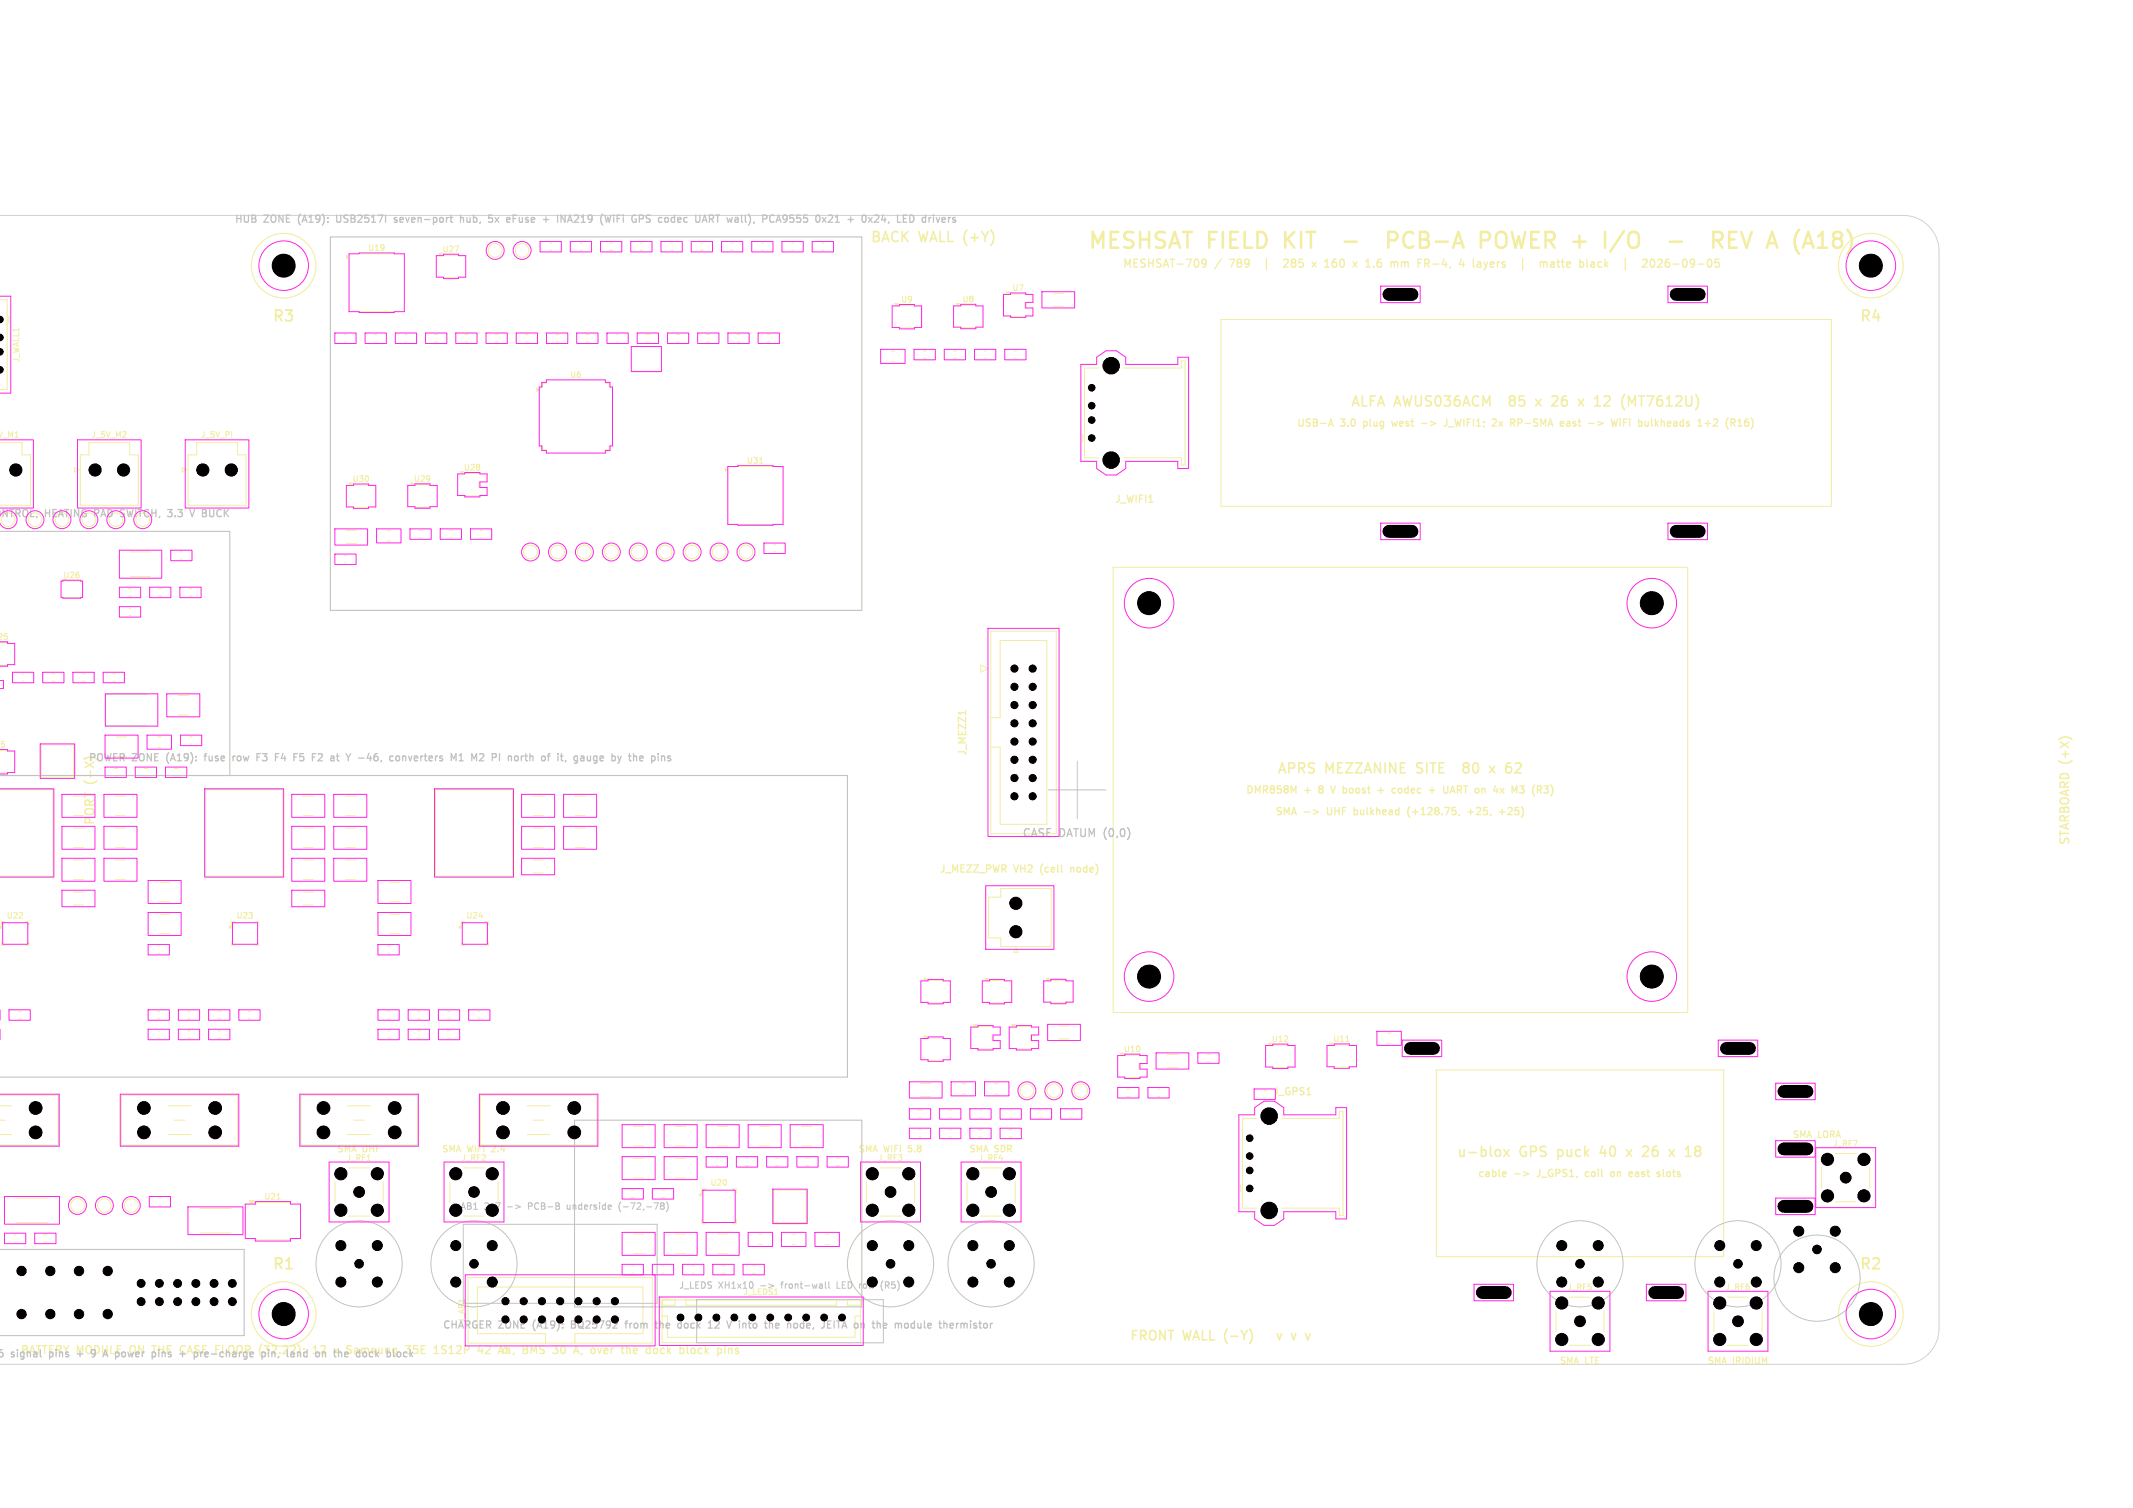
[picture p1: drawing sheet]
<svg xmlns="http://www.w3.org/2000/svg" width="297mm" height="210mm" viewBox="0 0 297 210" stroke-linecap="round" stroke-linejoin="round" font-family="sans-serif">
<defs><g id="words">
<g font-size="3.1" fill="#f2eda1">
<text x="151.3" y="35.1">MESHSAT FIELD</text>
<text x="179.4" y="35.1">KIT</text>
<text x="196.2" y="35.1">PCB-A</text>
<text x="209.7" y="35.1">POWER +</text>
<text x="228.2" y="35.1">I/O</text>
<text x="238.4" y="35.1">-</text>
<text x="245.8" y="35.1">REV A (A18)</text>
</g>
<g font-size="2.1" fill="#f2eda1">
<text x="37.8" y="45.1">R3</text>
<text x="258.8" y="45.1">R4</text>
<text x="37.8" y="177.1">R1</text>
<text x="258.8" y="177.1">R2</text>
</g>
<g font-size="1.9" fill="#f2eda1">
<text x="121.1" y="34">BACK</text>
<text x="128" y="34">WALL (+Y)</text>
<text x="188" y="56.9">ALFA AWUS036ACM</text>
<text x="210.9" y="56.9">85</text>
<text x="217.5" y="56.9">26</text>
<text x="221.7" y="56.9">x</text>
<text x="224.2" y="56.9">12</text>
<text x="228.4" y="56.9">(MT7612U)</text>
<text x="177.7" y="108">APRS</text>
<text x="184.5" y="108">MEZZANINE</text>
<text x="197.6" y="108">SITE</text>
<text x="204.8" y="108">80</text>
<text x="208.9" y="108">x</text>
<text x="211.5" y="108">62</text>
<text x="202.7" y="161.4">u-blox</text>
<text x="211.6" y="161.4">GPS</text>
<text x="217.2" y="161.4">puck</text>
<text x="223.5" y="161.4">40</text>
<text x="230.2" y="161.4">26</text>
<text x="234.3" y="161.4">x</text>
<text x="236.9" y="161.4">18</text>
</g>
<g font-size="1.8" fill="#f2eda1">
<text x="157.2" y="187">FRONT</text>
<text x="164.7" y="187">WALL (-Y)</text>
<text x="179.4" y="187">v</text>
<text x="181.8" y="187">v</text>
</g>
<text font-size="1.7" fill="#c2c2c2" x="13.4" y="109.2" transform="rotate(-90 13.4 109.2)">(-X)</text>
<g font-size="1.7" fill="#f2eda1">
<text x="13.4" y="115" transform="rotate(-90 13.4 115)">PORT</text>
<text x="288.4" y="117.8" transform="rotate(-90 288.4 117.8)">STARBOARD (+X)</text>
</g>
<g font-size="1.5" fill="#f2eda1">
<text x="156.2" y="37.5">MESHSAT-709</text>
<text x="169.2" y="37.5">/</text>
<text x="171.5" y="37.5">789</text>
<text x="180.3" y="37.5">285</text>
<text x="184.6" y="37.5">x</text>
<text x="186.6" y="37.5">160</text>
<text x="191" y="37.5">x</text>
<text x="193" y="37.5">1.6</text>
<text x="196.8" y="37.5">mm</text>
<text x="200.9" y="37.5">FR-4,</text>
<text x="207" y="37.5">4</text>
<text x="209.2" y="37.5">layers</text>
<text x="216.4" y="37.5">|</text>
<text x="219.8" y="37.5">matte</text>
<text x="225.6" y="37.5">black</text>
<text x="232.3" y="37.5">|</text>
<text x="235.7" y="37.5">2026-09-05</text>
<text x="59.3" y="188.8">35E</text>
<text x="63.6" y="188.8">1S12P</text>
<text x="70" y="188.8">42</text>
<text x="73.3" y="188.8">Ah,</text>
<text x="76.9" y="188.8">BMS</text>
<text x="81.5" y="188.8">30</text>
<text x="84.7" y="188.8">A,</text>
<text x="87.4" y="188.8">over</text>
<text x="92" y="188.8">the</text>
<text x="95.7" y="188.8">dock</text>
<text x="100.7" y="188.8">block</text>
</g>
<g font-size="1.5" fill="#c2c2c2">
<text x="142.3" y="116.8">CASE DATUM (0,0)</text>
<text x="2.8" y="188.8">BATTERY MODULE</text>
<text x="18.4" y="188.8">ON</text>
<text x="21.8" y="188.8">THE</text>
<text x="26" y="188.8">CASE FLOOR</text>
<text x="37.6" y="188.8">(32.22):</text>
<text x="45.5" y="188.8">12</text>
<text x="48.7" y="188.8">x</text>
<text x="50.8" y="188.8">Samsung</text>
</g>
<g font-size="1.4" fill="#c2c2c2">
<text x="32.6" y="31.3">HUB</text>
<text x="36.8" y="31.3">ZONE</text>
<text x="41.8" y="31.3">(A19):</text>
<text x="47.5" y="31.3">USB2517I</text>
<text x="55.9" y="31.3">seven-port</text>
<text x="65.4" y="31.3">hub,</text>
<text x="69.7" y="31.3">5x</text>
<text x="72.6" y="31.3">eFuse</text>
<text x="80.3" y="31.3">INA219</text>
<text x="86.6" y="31.3">(WiFi</text>
<text x="91.4" y="31.3">GPS</text>
<text x="95.4" y="31.3">codec</text>
<text x="100.9" y="31.3">UART</text>
<text x="105.7" y="31.3">wall),</text>
<text x="110.9" y="31.3">PCA9555</text>
<text x="118.7" y="31.3">0x21</text>
<text x="123.4" y="31.3">+</text>
<text x="125.8" y="31.3">0x24,</text>
<text x="131" y="31.3">LED</text>
<text x="-.3" y="72.3">ONTROL,</text>
<text x="6.9" y="72.3">HEATING</text>
<text x="14.1" y="72.3">PAD</text>
<text x="18.1" y="72.3">SWITCH,</text>
<text x="25.1" y="72.3">3.3</text>
<text x="28.5" y="72.3">V</text>
<text x="30.5" y="72.3">BUCK</text>
<text x="12.2" y="106.3">POWER ZONE</text>
<text x="23.5" y="106.3">(A19):</text>
<text x="29.2" y="106.3">fuse</text>
<text x="33.4" y="106.3">row</text>
<text x="37.1" y="106.3">F3</text>
<text x="40" y="106.3">F4</text>
<text x="42.9" y="106.3">F5</text>
<text x="45.8" y="106.3">F2</text>
<text x="48.7" y="106.3">at</text>
<text x="51.3" y="106.3">Y</text>
<text x="53.3" y="106.3">-46,</text>
<text x="58" y="106.3">converters</text>
<text x="66.8" y="106.3">M1</text>
<text x="70" y="106.3">M2</text>
<text x="73.2" y="106.3">PI</text>
<text x="75.8" y="106.3">north</text>
<text x="80.8" y="106.3">of</text>
<text x="83.4" y="106.3">it,</text>
<text x="86" y="106.3">gauge</text>
<text x="91.6" y="106.3">by</text>
<text x="61.5" y="185.3">CHARGER ZONE</text>
<text x="74.5" y="185.3">(A19):</text>
<text x="80.2" y="185.3">BQ25792</text>
<text x="88.1" y="185.3">from</text>
<text x="92.6" y="185.3">the</text>
<text x="96.1" y="185.3">dock</text>
<text x="100.6" y="185.3">12</text>
<text x="103.6" y="185.3">V</text>
<text x="105.6" y="185.3">into</text>
<text x="109.6" y="185.3">the</text>
<text x="113" y="185.3">node,</text>
<text x="118.1" y="185.3">JEITA</text>
<text x="123" y="185.3">on</text>
<text x="125.9" y="185.3">the</text>
<text x="129.4" y="185.3">module</text>
<text x="135.9" y="185.3">thermistor</text>
<text x="-.9" y="189.3">2x6</text>
<text x="2.9" y="189.3">signal</text>
<text x="8.5" y="189.3">pins</text>
<text x="12.7" y="189.3">+</text>
<text x="15.1" y="189.3">9</text>
<text x="17.1" y="189.3">A</text>
<text x="19.1" y="189.3">power</text>
<text x="24.5" y="189.3">pins</text>
<text x="28.7" y="189.3">+</text>
<text x="31.1" y="189.3">pre-charge</text>
<text x="40.8" y="189.3">pin,</text>
<text x="44.7" y="189.3">land</text>
<text x="49" y="189.3">on</text>
<text x="51.9" y="189.3">the</text>
<text x="55.4" y="189.3">dock</text>
</g>
<g font-size="1.4" fill="#f2eda1">
<text x="180.5" y="59.7">USB-A</text>
<text x="186.7" y="59.7">3.0</text>
<text x="190.2" y="59.7">plug</text>
<text x="194.5" y="59.7">west</text>
<text x="198.9" y="59.7">-&gt;</text>
<text x="202.5" y="59.7">J_WIFI1;</text>
<text x="209.5" y="59.7">2x</text>
<text x="212.3" y="59.7">RP-SMA</text>
<text x="219.6" y="59.7">east</text>
<text x="223.9" y="59.7">-&gt;</text>
<text x="227.4" y="59.7">WiFi</text>
<text x="231.5" y="59.7">bulkheads</text>
<text x="240.1" y="59.7">1+2</text>
<text x="155.1" y="70.3">J_WIFI1</text>
<text x="134.8" y="105.4" transform="rotate(-90 134.8 105.4)">J_MEZZ1</text>
<text x="173.4" y="110.8">DMR858M</text>
<text x="177.5" y="113.8">SMA</text>
<text x="181.6" y="110.8">+</text>
<text x="184" y="110.8">8</text>
<text x="185.1" y="113.8">UHF</text>
<text x="186" y="110.8">V</text>
<text x="188" y="110.8">boost</text>
<text x="189.2" y="113.8">bulkhead</text>
<text x="193.2" y="110.8">+</text>
<text x="195.5" y="110.8">codec</text>
<text x="197" y="113.8">(+128.75,</text>
<text x="201" y="110.8">+</text>
<text x="203.3" y="110.8">UART</text>
<text x="205.7" y="113.8">+25,</text>
<text x="208.1" y="110.8">on</text>
<text x="210.4" y="113.8">+25)</text>
<text x="211" y="110.8">4x</text>
<text x="213.9" y="110.8">M3</text>
<text x="130.7" y="121.8">J_MEZZ_PWR</text>
<text x="141.2" y="121.8">VH2</text>
<text x="145.2" y="121.8">(cell</text>
<text x="149.7" y="121.8">node)</text>
<text x="177.1" y="152.8">J_GPS1</text>
<text x="205.7" y="164.2">cable</text>
<text x="214.4" y="164.2">J_GPS1,</text>
<text x="221.4" y="164.2">coil</text>
<text x="225.3" y="164.2">on</text>
<text x="228.2" y="164.2">east</text>
<text x="232.4" y="164.2">slots</text>
</g>
<g font-size="1.3" fill="#f2eda1">
<text x="46.8" y="160.7">SMA</text>
<text x="50.5" y="160.7">UHF</text>
<text x="61.4" y="160.7">SMA</text>
<text x="65.1" y="160.7">WIFI</text>
<text x="68.7" y="160.7">2.4</text>
<text x="119.4" y="160.7">SMA</text>
<text x="123.1" y="160.7">WIFI</text>
<text x="126.7" y="160.7">5.8</text>
<text x="134.8" y="160.7">SMA</text>
<text x="138.5" y="160.7">SDR</text>
<text x="249.5" y="158.7">SMA</text>
<text x="253.1" y="158.7">LORA</text>
<text x="217.1" y="190.2">SMA</text>
<text x="220.7" y="190.2">LTE</text>
<text x="237.6" y="190.2">SMA</text>
<text x="241.3" y="190.2">IRIDIUM</text>
</g>
<g font-size="1.3" fill="#c2c2c2">
<text x="62.6" y="168.7">J_AB1</text>
<text x="67.5" y="168.7">2x7</text>
<text x="74" y="168.7">PCB-B</text>
<text x="79.7" y="168.7">underside</text>
<text x="87.2" y="168.7">(-72,-78)</text>
<text x="94.4" y="179.7">J_LEDS</text>
<text x="100.1" y="179.7">XH1x10</text>
<text x="106.1" y="179.7">-&gt;</text>
<text x="109.3" y="179.7">front-wall</text>
<text x="117.3" y="179.7">LED</text>
<text x="120.7" y="179.7">row</text>
<text x="124" y="179.7">(R5)</text>
</g>
<g font-size="1.1" fill="#f2eda1">
<text x="51.2" y="35.1">U19</text>
<text x="2.8" y="50.5" transform="rotate(-90 2.8 50.5)">J_WALL1</text>
<text x="79.3" y="52.8">U6</text>
<text x="-.6" y="61.1">V_M1</text>
<text x="12.6" y="61.1">J_5V_M2</text>
<text x="27.9" y="61.1">J_5V_PI</text>
<text x="103.9" y="64.7">U31</text>
<text x="-.9" y="104.3">U5</text>
<text x=".8" y="128.1">U22</text>
<text x="32.8" y="128.1">U23</text>
<text x="64.8" y="128.1">U24</text>
<text x="48.2" y="161.8">J_RF1</text>
<text x="64.2" y="161.8">J_RF2</text>
<text x="122.2" y="161.8">J_RF3</text>
<text x="136.2" y="161.8">J_RF4</text>
<text x="255.2" y="159.8">J_RF7</text>
<text x="36.7" y="167.2">U21</text>
<text x="98.8" y="165.3">U20</text>
<text x="218.2" y="179.8">J_RF5</text>
<text x="240.2" y="179.8">J_RF6</text>
<text x="103.4" y="180.5">J_LEDS1</text>
</g>
<g font-size="1.1" fill="#ff26e2">
<text x="61.5" y="35.3">U27</text>
<text x="140.9" y="40.7">U7</text>
<text x="125.4" y="42.3">U9</text>
<text x="133.9" y="42.3">U8</text>
<text x="64.5" y="65.7">U28</text>
<text x="49" y="67.3">U30</text>
<text x="57.5" y="67.3">U29</text>
<text x="8.7" y="80.7">U26</text>
<text x="-.5" y="89.3">25</text>
<text x="156.4" y="146.7">U10</text>
<text x="177" y="145.3">U12</text>
<text x="185.5" y="145.3">U11</text>
</g>
<text font-size="1.1" fill="#c2c2c2" x="64.9" y="184.3" transform="rotate(-90 64.9 184.3)">J_AB1</text>
</g></defs>
<path d="M-.1 30h265.1a5 5 0 0 1 5 5v150a5 5 0 0 1-5 5h-265.1" fill="none" stroke="#d0d2cd" stroke-width=".14"/>
<g fill="none" stroke="#f2eda1" stroke-width=".15">
<circle cx="39.5" cy="37" r="4.5"/>
<circle cx="260.5" cy="37" r="4.5"/>
<circle cx="39.5" cy="183" r="4.5"/>
<circle cx="260.5" cy="183" r="4.5"/>
</g>
<g fill="none" stroke="#f2eda1" stroke-width=".14">
<path d="M50.1 35.3h4.7M61.9 35.5h1.8M61.9 38.6h1.8M76.5 33.8h.3M76.5 34.9h.3M80.7 33.8h.3M80.7 34.9h.3M84.9 33.8h.4M84.9 34.9h.4M89.2 33.8h.3M89.2 34.9h.3M93.4 33.8h.3"/>
<path d="M93.4 34.9h.3M97.6 33.8h.3M97.6 34.9h.3M101.8 33.8h.3M101.8 34.9h.3M106 33.8h.3M106 34.9h.3M110.2 33.8h.3M110.2 34.9h.3M114.4 33.8h.3M114.4 34.9h.3M-.1 41.8h1.1v12.5h-1.1"/>
<path d="M1.2 44v1M48 47.6h.2M48 46.6h.2M50.1 43.4h4.7M52.2 47.6h.3M52.2 46.6h.3M56.4 47.6h.3M56.4 46.6h.3M60.5 46.6h.5M60.5 47.6h.5M64.7 46.6h.5M64.7 47.6h.5"/>
<path d="M68.9 46.6h.5M68.9 47.6h.5M73.1 46.6h.5M73.1 47.6h.5M76.1 53.4h-.5v.5M77.3 46.6h.5M77.3 47.6h.5M81.5 46.6h.5M81.5 47.6h.5M84.3 53.4h.5v.5M85.9 47.6h.2M85.9 46.6h.2"/>
<path d="M87.9 48.3v3.4h4.2M90 46.6h.4M90 47.6h.4M94.2 46.6h.5M94.2 47.6h.5M98.4 46.6h.5M98.4 47.6h.5M102.6 46.6h.5M102.6 47.6h.5M106.8 46.6h.5M106.8 47.6h.5M124.1 48.9h.5"/>
<path d="M124.1 50.4h.5M125.4 42.5l1.8 .1M125.4 45.6h1.8M128.5 48.9h.5M128.5 49.9h.5M132.7 48.9h.5M132.7 49.9h.5M133.9 42.5h1.8v.1M133.9 45.6h1.8M137 48.9h.3M137 49.9h.3M140.9 40.9l1.8 .1"/>
<path d="M140.9 44h1.8M141.2 48.9h.3M141.2 49.9h.3M142.7 42.1v.8M146.6 40.8h1.5M146.6 42.7h1.5M153 51.3h-2v12.5h2M156.5 51.3h8v-1h.5v14.5h-.5v-1h-8M170 44.5h85v26h-85zM0 61.6h3.1v1.7h1.2v7.1h-4.3M2.1 60.9h.4M10.4 65.2l.6 .3-.6 .3z"/>
<path d="M12.4 61.6h5.7v1.7h1.2v7.1h-8.1v-7.1h1.2zM18.2 76.9h2.8M25.1 76.8h.3M25.1 77.9h.3M25.4 65.2l.6 .3-.6 .3zM27.4 61.6h5.7v1.7h1.2v7.1h-8.1v-7.1h1.2zM48 77.4h.2M48 78.4h.2M48.2 73.9h1.4M48.2 75.7h1.4M49.4 67.5h1.8M49.4 70.6h1.8"/>
<path d="M53.9 73.9h.5M53.9 75.4h.5M57.9 67.5h1.8M57.9 70.6h1.8M58.3 73.9h.5M58.3 74.9h.5M62.5 73.9h.5M62.5 74.9h.5M64.9 65.9h1.8M64.9 69h1.8M66.7 67.1v.8M66.8 73.9h.3"/>
<path d="M66.8 74.9h.3M75.6 62.1v.5h.5M84.8 62.1v.5h-.5M102.9 65h4.6M102.9 73h4.6M105.8 64.5h.4M107.7 75.8h.3M107.7 76.9h.3M150.7 60.5v1M155 79h80v62h-80zM.9 92.6h-.9M3.1 93.8h.3"/>
<path d="M3.1 94.9h.3M7.2 93.8h.5M7.2 94.9h.5M8.9 83.2h2.2M9.3 80.9h1.8M11.4 93.8h.5M11.4 94.9h.5M15.6 93.8h.5M15.6 94.9h.5M17.9 82h.4M17.9 83h.4M18 84.7h.2"/>
<path d="M18 85.7h.2M18.2 80.3h2.8M20.5 96.7h-5.8v4.3h5.8M22.1 82h.5M22.1 83h.5M24.8 96.9h1.4M24.8 99.6h1.4M26.3 82h.5M26.3 83h.5M136.6 92.6l1 .5-1 .5zM138 87.9h9.1v28.2h-9.1zM138 100h1.3v-10.8h6.5v25.6h-6.5v-10.7h-1.3"/>
<path d="M-.1 104.5l1 .1M0 110h7.4v12h-7.4M.9 107.6h-.9M5.7 103.7h4.6v4.6h-4.6zM10.2 110.9h1.4M10.2 113.6h1.4M10.2 119.8h1.4M10.2 115.3h1.4M10.2 118h1.4M15.9 107h.4M15.9 108.1h.4M16.1 110.9h1.4"/>
<path d="M16.1 113.6h1.4M16.1 119.8h1.4M16.1 115.3h1.4M16.1 118h1.4M16.2 102.6h1.4M20.1 107h.5M20.1 108.1h.5M21.9 102.6h.5M21.9 104.1h.5M24.3 108.1h.5M26.5 102.6h.2M26.5 103.6h.2"/>
<path d="M28.6 110h10.8v12h-10.8zM42.2 110.9h1.4M42.2 113.6h1.4M42.2 119.8h1.4M42.2 115.3h1.4M42.2 118h1.4M48.1 110.9h1.4M48.1 113.6h1.4M48.1 119.8h1.4M48.1 115.3h1.4M48.1 118h1.4M60.6 110h10.8v12h-10.8z"/>
<path d="M74.2 110.9h1.4M74.2 113.6h1.4M74.2 119.8h1.4M74.2 115.3h1.4M74.2 118h1.4M80.1 110.9h1.4M80.1 113.6h1.4M80.1 115.3h1.4M80.1 118h1.4M.2 131.2v.5h.5M.7 128.3h-.5v.5M3.5 128.3h.5v.5"/>
<path d="M4 131.2v.5h-.5M10.2 124.2h1.4M10.2 126h1.4M10.2 122.5h1.4M16.1 122.5h1.4M22 131.7h.2M22 132.8h.2M22.2 127.3h1.4M22.2 130h1.4M22.2 122.9h1.4M22.2 125.6h1.4M32.2 131.2v.5h.5"/>
<path d="M32.7 128.3h-.5v.5M35.5 128.3h.5v.5M36 131.2v.5h-.5M42.2 124.2h1.4M42.2 126h1.4M42.2 122.5h1.4M48.1 122.5h1.4M54 131.7h.2M54 132.8h.2M54.2 127.3h1.4M54.2 130h1.4M54.2 122.9h1.4"/>
<path d="M54.2 125.6h1.4M64.2 131.2v.5h.5M64.7 128.3h-.5v.5M67.5 128.3h.5v.5M68 131.2v.5h-.5M74.2 121.6h1.4M129.4 136.6h1.8M129.4 139.6h1.8M137.6 124.9h1.7v-1.2h7.1v8.1h-7.1v-1.2h-1.7zM137.9 136.6h1.8M137.9 139.6h1.8M141.4 132l.3 .6h-.5z"/>
<path d="M146.5 136.6v-.1h1.8v.1M146.5 139.6h1.8M-.1 152.5h8.2v7h-8.2M-.1 158h1.7M-.1 154h1.7M-.1 156h.9M2.6 140.8h.3M2.6 141.9h.3M16.9 152.5h16.2v7h-16.2zM22 140.8h.2M22 141.9h.2M22 143.6h.2"/>
<path d="M22 144.6h.2M23.4 154h3.2M23.4 158h3.2M24.2 156h1.5M26.1 143.5h.5M26.1 144.6h.5M26.2 140.8h.3M26.2 141.9h.3M30.3 140.8h.5M30.3 143.5h.5M30.3 141.9h.5M30.3 144.6h.5"/>
<path d="M34.6 140.8h.3M34.6 141.9h.3M41.9 152.5h16.2v7h-16.2zM48.4 154h3.2M48.4 158h3.2M49.2 156h1.5M54 140.8h.2M54 141.9h.2M54 143.6h.2M54 144.6h.2M58.1 143.5h.5M58.1 144.6h.5"/>
<path d="M58.2 140.8h.3M58.2 141.9h.3M62.3 140.8h.5M62.3 143.5h.5M62.3 141.9h.5M62.3 144.6h.5M66.6 140.8h.3M66.6 141.9h.3M66.9 152.5h16.2v7h-16.2zM73.4 154h3.2M73.4 158h3.2M74.2 156h1.5"/>
<path d="M88.2 156.9h1.4M88.2 159.6h1.4M94.1 156.9h1.4M94.1 159.6h1.4M99.9 156.9h1.4M99.9 159.6h1.4M105.8 156.9h1.4M105.8 159.6h1.4M111.6 156.9h1.4M111.6 159.6h1.4M127.9 154.6h.4M127.9 155.7h.4"/>
<path d="M128 157.3h.2M128 158.4h.2M128.2 150.9h1.4M128.2 152.7h1.4M129.4 144.6v-.1h1.8v.1M129.4 147.6v.1h1.8v-.1M132.1 154.6h.5M132.1 155.7h.5M132.2 157.3h.3M132.2 158.4h.3M133.9 150.9h.5M133.9 152.4h.5"/>
<path d="M136.3 158.4h.5M136.3 157.3h.5M136.3 143h1.8M136.3 146h1.8M136.4 154.6h.3M136.4 155.6h.3M138.1 144.1v.8M138.5 150.9h.5M138.5 152.4h.5M140.5 158.4h.5M140.5 157.3h.5M140.6 154.6h.3"/>
<path d="M140.6 155.6h.3M141.7 143h1.8M141.7 146h1.8M143.5 144.1v.8M144.7 154.6h.5M144.7 155.7h.5M147.4 142.9h1.5M147.4 144.7h1.5M148.9 154.6h.5M148.9 155.7h.5M156.8 146.9h1.8M156.8 150h1.8"/>
<path d="M156.9 151.7h.4M156.9 152.7h.4M158.6 148.1v.8M161.2 152.7h.3M161.2 151.7h.3M162.5 148.7h1.5M162.5 146.8h1.5M168 146.8h.5M168 147.9h.5M175 155.8h-2v12.5h2M176 151.9h.2M176 152.9h.2"/>
<path d="M177.4 145.5h1.8M177.4 148.6h1.8M178.5 155.8h8v-1h.5v14.5h-.5v-1h-8M185.9 145.5h1.8M185.9 148.6h1.8M187.4 145h.5M193.2 143.9h.5M193.2 145.3h.5M200 149h40v26h-40zM2 172h.2M2 173h.2M2.3 170.3h4.3"/>
<path d="M2.3 166.8h4.3M6.1 173h.5M6.1 171.9h.5M22.1 166.8h.3M22.1 167.9h.3M27.8 168.3h4.4M27.8 171.7h4.4M35.7 167.7v-.2h4.6v.2M35.7 172.5v.2h4.6v-.2M38.6 167h.4M46.6 164.6v2.9M48.6 162.6h2.9"/>
<path d="M48.6 169.4h2.9M53.4 164.6v2.9M62.6 164.6v2.9M64.6 162.6h2.8M64.6 169.4h2.8M65.2 177.9h25.6v9.1h-25.6zM69.4 164.6v2.9M87.9 165.7h.4M87.9 166.8h.4M88 176.3h.2M88 177.3h.2M88.2 171.9h1.4"/>
<path d="M88.2 161.3h1.4M88.2 174.6h1.4M88.2 164h1.4M92.1 165.7h.5M92.1 166.8h.5M92.2 176.3h.3M92.2 177.3h.3M94.1 171.9h1.4M94.1 161.3h1.4M94.1 174.6h1.4M94.1 164h1.4M96.4 176.3h.3"/>
<path d="M96.4 177.3h.3M97.7 169.8v.6h.6M98.3 165.6h-.6v.6M99.7 161.3h.2M99.7 162.3h.2M99.9 171.9h1.4M99.9 174.6h1.4M100.5 176.3h.5M100.5 177.3h.5M101.9 165.6h.6v.6M102.5 169.8v.6h-.6M103.8 162.3h.5"/>
<path d="M103.8 161.3h.5M104.7 176.3h.5M104.7 177.3h.5M105.6 171.9h.5M105.6 173.3h.5M107.7 165.7h4.6v4.6h-4.6zM108 162.3h.5M108 161.3h.5M110.3 171.9h.5M110.3 173.3h.5M112.2 162.3h.5M112.2 161.3h.5"/>
<path d="M114.9 171.9h.5M114.9 173.3h.5M116.4 162.3h.5M116.4 161.3h.5M120.6 164.6v2.9M122.5 162.6h3M122.5 169.4h3M127.4 164.6v2.9M134.6 164.6v2.9M136.6 162.6h2.8M136.6 169.4h2.8M141.4 164.6v2.9"/>
<path d="M172.8 165v1M253.6 162.6v2.9M255.5 160.6h2.9M255.5 167.4h2.9M260.4 162.6v2.9M75.9 187v-1.3h-9.4v-6.5h23v6.5h-9.5v1.3M92.2 181h27.6v6h-27.6zM92.2 181h1.8v.8h-1.8zM92.2 183.3h.7v2.9h26.1v-2.9h.8M93.1 180.7h-1.2v1.3M95.5 181h21v.8h-21zM118 181h1.8v.8h-1.8z"/>
<path d="M216.6 182.6v2.9M218.5 180.6h2.9M218.5 187.4h2.9M223.4 182.6v2.9M238.6 182.6v2.9M240.6 180.6h2.8M240.6 187.4h2.8M245.4 182.6v2.9"/>
<circle cx="69" cy="34.9" r=".95"/>
<circle cx="72.7" cy="34.9" r=".95"/>
<circle cx="1.1" cy="72.4" r=".95"/>
<circle cx="4.9" cy="72.4" r=".95"/>
<circle cx="8.6" cy="72.4" r=".95"/>
<circle cx="12.4" cy="72.4" r=".95"/>
<circle cx="16.1" cy="72.4" r=".95"/>
<circle cx="19.9" cy="72.4" r=".95"/>
<circle cx="73.9" cy="76.9" r=".95"/>
<circle cx="77.6" cy="76.9" r=".95"/>
<circle cx="81.4" cy="76.9" r=".95"/>
<circle cx="85.1" cy="76.9" r=".95"/>
<circle cx="88.9" cy="76.9" r=".95"/>
<circle cx="92.6" cy="76.9" r=".95"/>
<circle cx="96.4" cy="76.9" r=".95"/>
<circle cx="100.1" cy="76.9" r=".95"/>
<circle cx="103.9" cy="76.9" r=".95"/>
<circle cx="143" cy="151.9" r=".95"/>
<circle cx="146.7" cy="151.9" r=".95"/>
<circle cx="150.5" cy="151.9" r=".95"/>
<circle cx="10.8" cy="167.9" r=".95"/>
<circle cx="14.5" cy="167.9" r=".95"/>
<circle cx="18.3" cy="167.9" r=".95"/>
</g>
<g fill="none" stroke="#f2eda1" stroke-width=".18">
<path d="M167.4 36.2l-.1 .4 .1 .1 .4 .1 .2-.2M167.9 36.2a.73 .73 0 0 1-.3 1h-.2M176.3 36v1.6M178.8 36.2h-.1M179.3 36.2l.1 .1-.1 .3-.6 .6h.7M179.8 36.2v.3M179.8 36.7v.4M184.7 36.3l.1-.2v1.1M185.7 36.5l.3 .1 .1 .1v.4l-.4 .1M186 36.1l-.3 .1M190.2 37.2h.6M190.2 36.4l.3-.3v1.1"/>
<path d="M192.2 36.5l.2 .2v.3l-.2 .2M192.3 36.1l-.4 .1M195.6 36.5v.1M195.6 36.6v.6M195.6 36.6l.2-.1h.2l.1 .7M197.4 36.1v1.1M198.4 36.1v1.1M199.5 36.8h.8M205.2 36.1v.9l.1 .2M205.7 36.5h.4l.1 .7M206.2 36.7l-.4 .1a.22 .22 0 0 0-.1 .2 .22 .22 0 0 0 .1 .2l.4-.1M208.5 36.5v.7"/>
<path d="M208.8 36.5h-.2l-.1 .2M214.5 36.6l.3-.1 .1 .1M214.5 36.5v.7M214.9 36.6l.2-.1h.3v.7M214.9 36.6v.6M216.3 36.5h-.4M216.3 36.8h-.3a.22 .22 0 0 0-.1 .2 .22 .22 0 0 0 .1 .2h.3M217.4 36.5h.4M217.6 36.1v.9l.2 .2M218.1 36.8l.6-.1-.1-.2h-.3l-.2 .1 .1 .5h.4M229.9 36.2a.59 .59 0 0 0 .2 1l.2-.1 .1-.3-.1-.6M231.4 36.2v.4l-.6 .6h.6"/>
<path d="M232 36.6l-.1 .1M232 36.2a.86 .86 0 0 0 0 .9M233 36.8h.8M234.4 36.2l.1-.1a.59 .59 0 0 1 .4 .5 .59 .59 0 0 1-.4 .6 .73 .73 0 0 1-.1-1zM185 59.4l.3-1 .3 1M185.1 59.1h.4M193.8 58.7l.2 .7 .2-.5M197.9 59h.8M201.5 58.4v.7a.32 .32 0 0 1-.4 .3M201.7 59.4h.8M208.7 58.7l.5 .7M209.2 58.7l-.5 .7"/>
<path d="M211.4 58.4h.3l.2 .1-.1 .3-.4 .1M218.2 59.3h.4M218.2 58.7h.3l.1 .7M218.6 58.9l-.4 .1M219 59.3l.3 .1M219.3 58.7l-.3 .1 .1 .2h.2M222.5 58.7l.7 .3-.7 .3M224.4 58.4l.2 1M225.2 58.4l-.2 1M225.6 58.4h.1M225.6 58.7v.7M226.1 58.8h.3"/>
<path d="M226.5 58.4h-.4v1M226.9 58.4h.1M226.9 58.7v.7M230.6 59l.3 .4M230.9 58.7l-.4 .4M238.6 58.4h.4l.2 .2-.7 .8h.7M243.4 58.4h-.3a.67 .67 0 0 0 0 1l.4-.1v-.4l-.2-.2-.3 .1-.1 .1M243.8 58.2a1.15 1.15 0 0 1 0 1.5M160 70h.5M134.5 99v.5M180.1 110.2l.4-.7v1M181.6 113.1h.8"/>
<path d="M182.8 112.8l.8 .3-.8 .3M185.3 109.5l.3 1M187.4 109.8l.1 .2-.1 .4M188.5 112.5v1M188.5 113.4l.3 .1M188.8 112.8h-.3M191.9 110.1h.7M192.3 109.7v.8M195.1 109.8h-.2l-.2 .2v.4l.2 .1 .2-.1M196.3 112.3a1.15 1.15 0 0 0 0 1.5M199 110.1h.8M201 109.5v.8"/>
<path d="M201.6 109.5v.8M201.9 110.5l.4-1 .3 1M202 110.2h.5M202.9 110h.4M203.3 109.5h-.4v1M204.4 113.1h.8M204.8 112.7v.8M208.2 109.4l-.2 .7M208.8 113.1h.7M209.2 112.7v.8M210 112.5h.1M210.5 112.9l-.6 .6h.6"/>
<path d="M210.9 110.2l-.4-.7v1M213.5 109.6l-.1 .4 .1 .5M149.1 120.8v.7M149.4 120.8l-.3 .1M182 152.5h.5M209.4 163.2h.2l.1 .2-.5 .1M209.6 163.8l-.2 .1M210.9 163.5h.7M212.1 163.2l.8 .3-.8 .3M221.1 163.2h-.2l-.2 .2 .1 .4 .3 .1M224.3 163.3l.2-.1 .2 .1 .1 .4-.1 .1-.2 .1-.2-.1zM227.2 163.2l.1 .2-.5 .1"/>
<path d="M227.3 163.8l-.1 .1M227.8 163.2h-.1M227.8 163.5l-.1 .1 .1 .3M231.6 162.9v.8l.1 .2M21.2 187.4h.6M25.6 187.4l-.3 .1M36.8 187.4h.6l-.3 .4M43.6 188.5h.7M43.6 187.7l.3-.3v1.1M45.2 187.5l-.4-.1-.1 .1M48.9 187.5l-.4-.1-.2 .1M57.6 187.4h.5"/>
<path d="M58.7 187.9h.3M59.2 187.4h-.5v1.1h.5M62.5 188.5h.7M62.5 187.7l.3-.3v1.1M69.5 188.2h.5M69.8 187.4l-.4 1.1M81 188.5l-.1 .2M83.7 187.8l-.2 .7M84.3 187.8l-.2 .1v.4l.2 .2M84.6 188l-.5 .1M86.5 187.8h.4M86.6 187.4v.9l.3 .2"/>
<path d="M87.3 187.4v1.1M90.5 187.4v1.1M91.5 187.9l-.3-.1-.2 .2 .1 .4 .2 .1 .2-.1M94.7 187.8h.3l.2 .2M94.7 187.4v1.1M95.2 188.3l-.2 .2-.3-.1M99.9 188.4l.3 .1M99.9 187.8v1.1M100.2 187.8h-.3"/>
</g>
<path d="M11.9 105.6l-.2 .2M287 102.7l.5-.1 .7 .1" fill="none" stroke="#f2eda1" stroke-width=".2"/>
<g fill="none" stroke="#f2eda1" stroke-width=".22">
<path d="M210.3 55.2l-.1 .2 .1 .3M210.3 55.8l-.1 .2v.3l.1 .2M213.8 55.6l.8 .9M214.6 55.6l-.8 .9M216.1 55.3l.2-.2 .5 .1a.38 .38 0 0 1 0 .5l-.8 .8h.9M219.8 55.6l.7 .9M220.5 55.6l-.7 .9M222.3 55.3l.1-.2v1.4M223.9 55.1h-.3l-.2 .2M224.1 55.7l-.8 .8h.9M226.8 55.1l.4 1 .5-1v1.4M204 106.8l-.2 .2-.1 .4 .3 .2h.3"/>
<path d="M204 106.8h.3M204.3 106.2l-.4 .1-.2 .2 .1 .2 .2 .1M207.4 106.7l.7 .9M208.1 106.7l-.7 .9M210.3 106.2h-.2l-.2 .2M223.1 159.6l-.3 1h.9M228.7 159.8l.2-.2 .5 .1a.38 .38 0 0 1 .1 .5l-.8 .8h.8M234.9 159.8l.2-.2v1.4M236.5 159.6h-.2l-.3 .3 .1 .2 .2 .1M208.7 160.1l.2 .3v.4l-.2 .2M209.4 160.1l.7 .9M210.1 160.1l-.7 .9"/>
<path d="M226.5 160.1l.7 .9M227.2 160.1l-.7 .9M232.4 160.1l.7 .9M233.1 160.1l-.7 .9M236.3 160.2l-.3 .3v.3l.3 .2h.2M236.3 160.2h.2M174.3 185.7v.8M177.8 185.7l.3 .9 .3-.9"/>
</g>
<path d="M187.2 33.7h1.7M193.3 33.5h.9a.6 .6 0 0 0 .4-.6 .6 .6 0 0 0-.4-.6h-.9v2.2M206.2 32.3h.8a.6 .6 0 0 1 .5 .6 .6 .6 0 0 1-.5 .6h-.8M209.2 32.3a.74 .74 0 0 0-.9 .7v.8a.74 .74 0 0 0 .9 .7M226.1 32.2l-1.9 2.8M227.7 32.3a.74 .74 0 0 0-1 .7v.8a.74 .74 0 0 0 1 .7M232.5 33.7h1.7M239.7 33.2a.6 .6 0 0 0-.3-.9h-.8v2.2M240.8 33.3h.7M241.8 32.3h-1v2.2h1M242.5 32.3l.7 2.2 .7-2.2" fill="none" stroke="#f2eda1" stroke-width=".35"/>
<g fill="#f2eda1" stroke="#f2eda1" stroke-width=".14">
<path d="M74.7 54l.4 .3-.4 .2z"/>
<path d="M128.6 136.3h.5l-.3 .3z"/>
<path d="M124.6 42.3h.5l-.3 .3z"/>
<path d="M61.1 35.3h.5l-.3 .3z"/>
<path d="M176.6 145.3h.5l-.3 .3z"/>
<path d="M145.7 136.3h.5l-.3 .3z"/>
<path d="M140.9 142.7h.5l-.3 .3z"/>
<path d="M48.3 35.6l.3 .2-.3 .2z"/>
<path d="M57.1 67.3h.5l-.2 .3z"/>
<path d="M48.6 67.3h.5l-.3 .3z"/>
<path d="M101 65.2l.3 .2-.3 .3z"/>
<path d="M64.1 65.7h.5l-.3 .3z"/>
<path d="M34.7 167.2h.7l-.3 .5z"/>
<path d="M156 146.7h.5l-.3 .3z"/>
<path d="M133.1 42.3h.5l-.2 .3z"/>
<path d="M185.1 145.3h.5l-.2 .3z"/>
<path d="M140.1 40.7h.5l-.3 .3z"/>
<path d="M137.1 136.3h.5l-.2 .3z"/>
<path d="M128.6 144.3h.5l-.3 .3z"/>
<path d="M0 129h.2v.2h-.2z"/>
<path d="M135.5 142.7h.5l-.2 .3z"/>
<circle cx="32.1" cy="129.1" r=".16"/>
<circle cx="97.6" cy="166.4" r=".16"/>
<circle cx="64.1" cy="129.1" r=".16"/>
</g>
<g fill="none" stroke="#c2c2c2" stroke-width=".15">
<path d="M46 33h74v52h-74zM0 74h32v34M-.1 108h118.1v42h-118.1M80 156h40v26h-40zM0 174h34v12h-34M70.7 168.1h.7M71.8 167.8l.7 .3-.7 .2M73.6 168h.3M73.9 167.5h-.3v.9M79 167.8v.6l.4-.1M86.4 167.4a1.03 1.03 0 0 0 0 1.4M86.8 168.1h.7"/>
<path d="M92.3 167.5l.2 .2-.2 .2 .2 .2v.1l-.2 .2M92.8 167.4a1.03 1.03 0 0 1 0 1.4M107 178.8l.7 .3-.7 .2M108.7 178.8h.4M108.9 178.6l-.1 .8M114.9 178.5v.8l.2 .1M115.4 178.5v.8l.1 .1M116.6 178.5v.9h.4M120.4 178.8l-.2 .2v.2l.2 .2M122.9 178.4l-.1 .2M123.3 179h.3M123.5 179l.3 .4"/>
<path d="M123.6 178.5h-.3v.9"/>
</g>
<g fill="none" stroke="#c2c2c2" stroke-width=".14">
<path d="M146 110h8M150 106v8M64.5 170.5h27v11h-27zM97 181h26v6h-26z"/>
<circle cx="50" cy="176" r="6"/>
<circle cx="66" cy="176" r="6"/>
<circle cx="124" cy="176" r="6"/>
<circle cx="138" cy="176" r="6"/>
<circle cx="220" cy="176" r="6"/>
<circle cx="242" cy="176" r="6"/>
<circle cx="253" cy="178" r="6"/>
</g>
<g fill="none" stroke="#c2c2c2" stroke-width=".18">
<path d="M46.9 30v.8l.1 .1 .3 .1M55.3 30.3h-.3l-.1 .1v.2l.4 .1v.2h-.4M62.6 30.3h.4M62.8 30.9l.2 .1M64.1 30.4l.2-.1h.2v.7M64.1 30v1M68.1 30h.4M68.4 30.3l.2 .2v.3l-.2 .2M68.9 30.3l.6 .7M69.5 30.3l-.6 .7M71.5 30h.4M71.5 30.4h.3"/>
<path d="M77.6 30v1M78.7 30v1l-.6-1v1M79 31l.4-1 .3 1M79.1 30.7h.5M80.5 30.4l-.6 .6h.6M85.5 30h.1M85.5 30.3v.7M85.9 30.4h.4M86.4 30h-.5v1M90.2 30.4l.3 .1v.3l-.1 .2h-.3M90.2 30h.3M94.7 30.3l.1 .2-.4 .1"/>
<path d="M94.8 30.9l-.1 .1M99.6 30h.6M99.9 30v1M109.2 30h.3a.66 .66 0 0 1-.2 1h-.2M109.6 30.4l-.2 .2h-.2M110.5 30h-.5v.4l.4-.1 .1 .2M110.5 30.8l-.1 .2-.4-.1M118.1 30.6h.7M121.8 30h.4l.2 .2-.7 .8h.7M123 29.9l-.3 .7h.7M125 30v1h.5M129.5 30.3h.1"/>
<path d="M130 30h.1M130 30.3v.7M130.4 30.3l.2 .7 .2-.7M6.3 71v1M6.3 71.4h.6M13.2 71h.4l.2 .1-.1 .3-.5 .1M17.7 71l.2 1M24.4 71.9v.1M28.4 105.3h.4M28.8 105l-.3 .1v.9M32.5 105.3v.7M32.7 105.3l-.2 .2"/>
<path d="M33.1 105.4v.5M35.8 105.4h.3M36.3 105h-.5v1M36.5 105h.7M36.5 105.9l.5 .1M39.4 104.9l-.2 .7h.6M41.8 105h.5M41.9 105.3h.2l.2 .2v.4l-.4 .1M48.2 105l.3 .5M49.9 105.6h.8M56.1 105.4l.1-.1h.3v.7M56.1 105.3v.7"/>
<path d="M56.9 105.3l.2 .7 .3-.7M65.7 106v-1l.3 .7 .4-.7v1M68.9 105l.2 .1v.3l-.2 .1M69.5 105v1M72.6 105.3v.7M72.9 105.3l-.3 .2M75.5 105.4v.5M80.4 105.3h-.3l-.2 .2 .1 .4h.4M80.4 106.1l-.2 .2-.2-.1M82.7 106.2h.3M83 105.3h-.3l-.1 .2 .1 .4 .3 .1M85.2 105.3h.3l.1 .1"/>
<path d="M85.2 105v1M85.6 105.9l-.1 .1-.3-.1M87.6 105v.8M88.2 105v1M90.7 105.3h.3l.2 .2M90.7 105.3v1M91.2 105.8l-.2 .2-.3-.1M1.7 188.6l.3 .1v.1l-.1 .2h-.2M1.7 188.3h.3M44.4 188.3h-.3l-.1 .2v.4h.4M48.3 188.3h-.2l-.1 .1v.5l.3 .1M48.5 188.5l-.5 .1"/>
<path d="M50.1 188v1M79.6 184.4h.3M79.9 184h-.3v1h.4M87 184.3h.4M87.4 184l-.3 .1v.9M91.2 184.3h.4M91.3 184v.8l.3 .2M91.9 184v1M92.2 184.3l-.3 .1M95.7 184.3h-.2l-.2 .2 .1 .4h.3M99.6 184h.4l.1 .2-.6 .8h.6M103 184h.1"/>
<path d="M103 184.3v.7M105 184.9h.3M105 184.3h.3M108.1 184.3h.3l.1 .2-.5 .1M108.4 184.9l-.3 .1M112.7 184.3h-.2l-.2 .1 .1 .5 .3 .1M112.8 184.5l-.5 .1M116.5 184h.5M117.2 185l.4-1 .3 1M117.3 184.7h.5M122.3 184.3l.3 .1v.6M125 184.3l.1 .1"/>
<path d="M125.1 184.4v.6M125.5 184.3h-.3l-.1 .1M128.7 184v.8l.2 .2M134.3 184.3h.3l.1 .7M135.1 184h.1M135.1 184.3v.7"/>
</g>
<g fill="none" stroke="#ff26e2" stroke-width=".14">
<path d="M48.6 35.3h1.4v-.1h4.9v.1h1.4v8.1h-1.4v.1h-4.9v-.1h-1.4zM61.7 35.6h-1v3h1v.2h2.1v-.2h1v-3h-1M61.7 35.4h2.1M75.2 33.6h3v1.5h-3zM79.4 33.6h3v1.5h-3zM83.6 33.6h3v1.5h-3zM87.8 33.6h3v1.5h-3zM92 33.6h3v1.5h-3zM96.2 33.6h3v1.5h-3zM100.5 33.6h2.9v1.5h-2.9zM104.7 33.6h2.9v1.5h-2.9zM108.9 33.6h2.9v1.5h-2.9z"/>
<path d="M113.1 33.6h2.9v1.5h-2.9zM192.2 39.9h5.5v2.3h-5.5zM232.2 39.9h5.5v2.3h-5.5zM0 41.3h1.5v13.5h-1.5M46.6 46.4h3v1.4h-3zM50.8 46.4h3v1.4h-3zM55 46.4h3v1.4h-3zM59.3 46.4h2.9v1.4h-2.9zM63.5 46.4h2.9v1.4h-2.9zM67.7 46.4h2.9v1.4h-2.9zM71.9 46.4h2.9v1.4h-2.9zM75.4 53.3h.7v-.4h8.2v.4h.6v.6h.4v8.2h-.4v.7h-.6v.3h-8.2v-.3h-.7v-.7h-.3v-8.2h.3z"/>
<path d="M76.1 46.4h3v1.4h-3zM80.3 46.4h3v1.4h-3zM84.5 46.4h3v1.4h-3zM87.9 48.3h4.2v3.5h-4.2zM88.7 46.4h3v1.4h-3zM92.9 46.4h3v1.4h-3zM97.1 46.4h3v1.4h-3zM101.4 46.4h2.9v1.4h-2.9zM105.6 46.4h2.9v1.4h-2.9zM122.6 48.7h3.4v1.9h-3.4zM125.2 42.4h2.1v.2h1v3h-1v.2h-2.1v-.2h-1v-3h1M127.3 48.7h2.9v1.4h-2.9z"/>
<path d="M131.5 48.7h2.9v1.4h-2.9zM133.8 42.4h2.1v.2h1v3h-1v.2h-2.1v-.2h-1v-3h1M135.7 48.7h3v1.4h-3zM139.9 48.7h3v1.4h-3zM140.7 40.8h2.1v.2h1v1.1h-1v.8h1v1.1h-1v.2h-2.1v-.2h-1v-3h1M145.1 40.6h4.5v2.3h-4.5zM150.5 50.8h2.2v-1l1.3-.9h1.5l1.2 .9v1h7.3v-1h1.5v15.5h-1.5v-1h-7.3v1l-1.2 .9h-1.5l-1.3-.9v-1h-2.2zM-.1 72a1.25 1.25 0 0 1 2-.6 1.25 1.25 0 0 1 0 2 1.25 1.25 0 0 1-2-.6M0 61.3h4.7v9.5h-4.7M10.8 61.3h8.9v9.5h-8.9zM16.6 76.6h5.9v3.9h-5.9zM23.8 76.6h2.9v1.5h-2.9z"/>
<path d="M25.8 61.3h8.9v9.5h-8.9zM46.6 77.2h3v1.4h-3zM46.6 73.7h4.6v2.2h-4.6zM49.2 67.6h-1v3h1v.2h2.1v-.2h1v-3h-1M49.2 67.4h2.1M52.4 73.7h3.4v1.9h-3.4zM57.1 73.7h2.9v1.4h-2.9zM57.8 67.6h-1v3h1v.2h2.1v-.2h1v-3h-1M57.8 67.4h2.1M61.3 73.7h3v1.4h-3zM64.7 66h-1v3h1v.2h2.1v-.2h1v-1.1h-1v-.8h1v-1.1h-1M64.7 65.8h2.1"/>
<path d="M65.5 73.7h3v1.4h-3zM101.3 65h1.4v-.1h4.9v.1h1.4v8h-1.4v.2h-4.9v-.2h-1.4zM106.4 75.6h2.9v1.5h-2.9zM192.2 72.9h5.5v2.3h-5.5zM232.2 72.9h5.5v2.3h-5.5zM0 94.8h.5v1.1h-.6M1 89.6h1v3h-1v.2h-1.1M1.7 93.6h3v1.5h-3zM5.9 93.6h3v1.5h-3zM8.7 80.8h2.5v.1h.3v2.3h-.3v.1h-2.5v-.1h-.2v-2.3M10.2 93.6h2.9v1.5h-2.9zM14.4 93.6h2.9v1.5h-2.9z"/>
<path d="M14.7 96.6h7.3v4.5h-7.3zM16.6 84.5h3v1.4h-3zM16.6 81.8h3v1.4h-3zM20.8 81.8h3v1.4h-3zM23.2 96.6h4.6v3.2h-4.6zM25 81.8h3v1.4h-3zM137.6 87.5h9.9v29h-9.9zM-.1 104.4h1.1v.2h1v3h-1v.2h-1.1M0 109.9h7.5v12.3h-7.5M5.6 103.6h4.8v4.8h-4.8zM8.6 110.6h4.6v3.2h-4.6zM8.6 119.5h4.6v3.2h-4.6z"/>
<path d="M8.6 115.1h4.6v3.2h-4.6zM14.5 119.5h4.6v3.2h-4.6zM14.5 115.1h4.6v3.2h-4.6zM14.5 110.6h4.6v3.2h-4.6zM14.6 106.8h3v1.5h-3zM14.6 102.4h4.6v3.2h-4.6zM18.8 106.8h3v1.5h-3zM20.5 102.4h3.4v1.9h-3.4zM23 106.8h3v1.5h-3zM25.1 102.4h3v1.4h-3zM28.5 109.9h11v12.3h-11zM40.6 119.5h4.6v3.2h-4.6z"/>
<path d="M40.6 115.1h4.6v3.2h-4.6zM40.6 110.6h4.6v3.2h-4.6zM46.5 110.6h4.6v3.2h-4.6zM46.5 119.5h4.6v3.2h-4.6zM46.5 115.1h4.6v3.2h-4.6zM60.5 109.9h11v12.3h-11zM72.6 119.5h4.6v2.3h-4.6zM72.6 110.6h4.6v3.2h-4.6zM72.6 115.1h4.6v3.2h-4.6zM78.5 110.6h4.6v3.2h-4.6zM78.5 115.1h4.6v3.2h-4.6zM.4 128.5h3.5v3h-3.5z"/>
<path d="M8.6 124h4.6v2.3h-4.6zM20.6 127.1h4.6v3.2h-4.6zM20.6 131.5h3v1.5h-3zM20.6 122.6h4.6v3.2h-4.6zM32.4 128.5h3.5v3h-3.5zM40.6 124h4.6v2.3h-4.6zM52.6 127.1h4.6v3.2h-4.6zM52.6 131.5h3v1.5h-3zM52.6 122.6h4.6v3.2h-4.6zM64.4 128.5h3.5v3h-3.5zM128.2 136.6h1v-.2h2.1v.2h1v3h-1v.2h-2.1v-.2h-1zM136.8 136.6h1v-.2h2.1v.2h1v3h-1v.2h-2.1v-.2h-1z"/>
<path d="M137.2 123.3h9.5v8.9h-9.5zM145.3 136.6h1v-.2h2.1v.2h1v3h-1v.2h-2.1v-.2h-1zM-.1 152.4h8.3v7.2h-8.3M0 140.6l-.1 1.5M0 143.3l-.1 1.5M1.3 140.6h2.9v1.5h-2.9zM16.7 152.4h16.5v7.2h-16.5zM20.6 140.6h3v1.5h-3zM20.6 143.3h3v1.5h-3zM24.8 143.3h3v1.5h-3zM24.8 140.6h3v1.5h-3zM29 140.6h3v1.5h-3z"/>
<path d="M29 143.3h3v1.5h-3zM33.3 140.6h2.9v1.5h-2.9zM41.7 152.4h16.5v7.2h-16.5zM52.6 140.6h3v1.5h-3zM52.6 143.3h3v1.5h-3zM56.8 140.6h3v1.5h-3zM56.8 143.3h3v1.5h-3zM61 143.3h3v1.5h-3zM61 140.6h3v1.5h-3zM65.3 140.6h2.9v1.5h-2.9zM66.7 152.4h16.5v7.2h-16.5zM86.6 156.6h4.6v3.2h-4.6z"/>
<path d="M92.5 156.6h4.6v3.2h-4.6zM98.3 156.6h4.6v3.2h-4.6zM104.2 156.6h4.6v3.2h-4.6zM110 156.6h4.6v3.2h-4.6zM126.6 150.7h4.6v2.2h-4.6zM126.6 154.4h3v1.5h-3zM126.6 157.1h3v1.5h-3zM128.2 144.6h1v-.2h2.1v.2h1v3h-1v.2h-2.1v-.2h-1zM130.8 154.4h3v1.5h-3zM130.8 157.1h3v1.5h-3zM132.4 150.7h3.4v1.9h-3.4zM135 154.4h3v1.5h-3z"/>
<path d="M135 157.1h3v1.5h-3zM135.2 143h1v-.2h2.1v.2h1v1.1h-1v.8h1v1.1h-1v.2h-2.1v-.2h-1zM137.1 150.7h3.4v1.9h-3.4zM139.3 154.4h2.9v1.5h-2.9zM139.3 157.1h2.9v1.5h-2.9zM140.5 143h1v-.2h2.1v.2h1v1.1h-1v.8h1v1.1h-1v.2h-2.1v-.2h-1zM143.5 154.4h2.9v1.5h-2.9zM145.9 142.7h4.5v2.2h-4.5zM147.7 154.4h2.9v1.5h-2.9zM155.6 151.5h3v1.4h-3zM156.6 147h-1v3h1v.2h2.1v-.2h1v-1.1h-1v-.8h1v-1.1h-1M156.6 146.8h2.1"/>
<path d="M159.8 151.5h3v1.4h-3zM161 146.6h4.5v2.3h-4.5zM166.8 146.6h2.9v1.5h-2.9zM172.5 155.3h2.2v-1l1.3-.9h1.4l1.3 .9v1h7.3v-1h1.5v15.5h-1.5v-1h-7.3v1l-1.3 .9h-1.4l-1.3-.9v-1h-2.2zM174.6 151.7h3v1.4h-3zM177.2 145.6h-1v3h1v.2h2.1v-.2h1v-3h-1M177.2 145.4h2.1M185.8 145.4h2.1v.2h1v3h-1v.2h-2.1v-.2h-1v-3h1M191.7 143.6h3.4v2h-3.4zM195.2 144.9h5.5v2.3h-5.5zM239.2 144.9h5.5v2.3h-5.5zM247.3 150.9h5.4v2.3h-5.4z"/>
<path d="M247.3 158.9h5.4v2.3h-5.4zM252.8 159.8h8.4v8.4h-8.4zM.6 171.7h3v1.5h-3zM.6 166.6h7.7v3.9h-7.7zM4.8 171.7h3v1.5h-3zM20.8 166.6h2.9v1.5h-2.9zM26.2 168.1h7.6v3.8h-7.6zM34.1 167.7h1.5v-.4h4.9v.4h1.4v4.8h-1.4v.3h-4.9v-.3h-1.5zM45.8 161.8h8.4v8.4h-8.4zM61.8 161.8h8.4v8.4h-8.4zM64.8 177.5h26.4v9.9h-26.4zM86.6 171.6h4.6v3.2h-4.6z"/>
<path d="M86.6 161.1h4.6v3.2h-4.6zM86.6 165.5h3v1.5h-3zM86.6 176.1h3v1.4h-3zM90.8 165.5h3v1.5h-3zM90.8 176.1h3v1.4h-3zM92.5 171.6h4.6v3.2h-4.6zM92.5 161.1h4.6v3.2h-4.6zM95 176.1h3v1.4h-3zM97.9 165.8h4.5v4.5h-4.5zM98.3 161.1h3v1.4h-3zM98.3 171.6h4.6v3.2h-4.6zM99.3 176.1h2.9v1.4h-2.9z"/>
<path d="M102.5 161.1h3v1.4h-3zM103.5 176.1h2.9v1.4h-2.9zM104.2 171.6h3.4v2h-3.4zM106.7 161.1h3v1.4h-3zM107.6 165.6h4.8v4.8h-4.8zM108.8 171.6h3.4v2h-3.4zM111 161.1h2.9v1.4h-2.9zM113.5 171.6h3.4v2h-3.4zM115.2 161.1h2.9v1.4h-2.9zM119.8 161.8h8.4v8.4h-8.4zM133.8 161.8h8.4v8.4h-8.4zM205.2 178.9h5.5v2.3h-5.5z"/>
<path d="M215.8 179.8h8.4v8.4h-8.4zM229.2 178.9h5.5v2.3h-5.5zM237.8 179.8h8.4v8.4h-8.4zM247.3 166.9h5.4v2.3h-5.4zM91.8 180.6h28.4v6.8h-28.4z"/>
<circle cx="39.5" cy="37" r="3.4"/>
<circle cx="68.9" cy="34.9" r="1.25"/>
<circle cx="72.7" cy="34.9" r="1.25"/>
<circle cx="260.5" cy="37" r="3.4"/>
<circle cx="4.9" cy="72.4" r="1.25"/>
<circle cx="8.6" cy="72.4" r="1.25"/>
<circle cx="12.4" cy="72.4" r="1.25"/>
<circle cx="16.1" cy="72.4" r="1.25"/>
<circle cx="19.9" cy="72.4" r="1.25"/>
<circle cx="73.9" cy="76.9" r="1.25"/>
<circle cx="77.6" cy="76.9" r="1.25"/>
<circle cx="81.4" cy="76.9" r="1.25"/>
<circle cx="85.1" cy="76.9" r="1.25"/>
<circle cx="88.9" cy="76.9" r="1.25"/>
<circle cx="92.6" cy="76.9" r="1.25"/>
<circle cx="96.4" cy="76.9" r="1.25"/>
<circle cx="100.1" cy="76.9" r="1.25"/>
<circle cx="103.9" cy="76.9" r="1.25"/>
<circle cx="160" cy="84" r="3.4"/>
<circle cx="230" cy="84" r="3.4"/>
<circle cx="160" cy="136" r="3.4"/>
<circle cx="230" cy="136" r="3.5"/>
<circle cx="143" cy="151.9" r="1.25"/>
<circle cx="146.7" cy="151.9" r="1.25"/>
<circle cx="150.5" cy="151.9" r="1.25"/>
<circle cx="10.8" cy="167.9" r="1.25"/>
<circle cx="14.5" cy="167.9" r="1.25"/>
<circle cx="18.3" cy="167.9" r="1.25"/>
<circle cx="39.5" cy="183" r="3.4"/>
<circle cx="260.5" cy="183" r="3.4"/>
</g>
<g fill="#000" stroke="#000" stroke-width=".14">
<path d="M0 44a.43 .43 0 0 1 .5 .5 .43 .43 0 0 1-.6 .4zM0 46.5a.43 .43 0 0 1 .5 .5 .43 .43 0 0 1-.6 .4zM0 48.5a.43 .43 0 0 1 .5 .5 .43 .43 0 0 1-.6 .4zM0 51a.43 .43 0 0 1 .5 .5 .43 .43 0 0 1-.6 .4z"/>
<circle cx="39.5" cy="37" r="1.6"/>
<circle cx="260.5" cy="37" r="1.6"/>
<circle cx="152" cy="56.5" r=".46"/>
<circle cx="152" cy="58.5" r=".46"/>
<circle cx="152" cy="54" r=".46"/>
<circle cx="154.7" cy="50.9" r="1.15"/>
<circle cx="2.2" cy="65.4" r=".85"/>
<circle cx="13.2" cy="65.4" r=".85"/>
<circle cx="17.2" cy="65.4" r=".85"/>
<circle cx="28.2" cy="65.4" r=".85"/>
<circle cx="32.2" cy="65.4" r=".85"/>
<circle cx="152" cy="61" r=".46"/>
<circle cx="154.7" cy="64.1" r="1.15"/>
<circle cx="141.2" cy="98.2" r=".5"/>
<circle cx="141.2" cy="95.6" r=".5"/>
<circle cx="141.2" cy="93.1" r=".5"/>
<circle cx="143.8" cy="95.6" r=".5"/>
<circle cx="143.8" cy="93.1" r=".5"/>
<circle cx="143.8" cy="98.2" r=".5"/>
<circle cx="160" cy="84" r="1.6"/>
<circle cx="230" cy="84" r="1.6"/>
<circle cx="141.2" cy="100.7" r=".5"/>
<circle cx="141.2" cy="108.3" r=".5"/>
<circle cx="141.2" cy="105.8" r=".5"/>
<circle cx="141.2" cy="110.9" r=".5"/>
<circle cx="141.2" cy="103.3" r=".5"/>
<circle cx="143.8" cy="110.9" r=".5"/>
<circle cx="143.8" cy="105.8" r=".5"/>
<circle cx="143.8" cy="100.7" r=".5"/>
<circle cx="143.8" cy="108.3" r=".5"/>
<circle cx="143.8" cy="103.3" r=".5"/>
<circle cx="141.4" cy="129.8" r=".85"/>
<circle cx="141.4" cy="125.8" r=".85"/>
<circle cx="160" cy="136" r="1.6"/>
<circle cx="230" cy="136" r="1.6"/>
<circle cx="5" cy="157.7" r=".89"/>
<circle cx="5" cy="154.3" r=".89"/>
<circle cx="20" cy="157.7" r=".89"/>
<circle cx="20" cy="154.3" r=".89"/>
<circle cx="30" cy="157.7" r=".89"/>
<circle cx="30" cy="154.3" r=".89"/>
<circle cx="45" cy="157.7" r=".89"/>
<circle cx="45" cy="154.3" r=".89"/>
<circle cx="55" cy="157.7" r=".89"/>
<circle cx="55" cy="154.3" r=".89"/>
<circle cx="70" cy="157.7" r=".89"/>
<circle cx="70" cy="154.3" r=".89"/>
<circle cx="80" cy="157.7" r=".89"/>
<circle cx="80" cy="154.3" r=".89"/>
<circle cx="174" cy="158.5" r=".46"/>
<circle cx="176.7" cy="155.4" r="1.15"/>
<circle cx="3" cy="177" r=".65"/>
<circle cx="7" cy="177" r=".65"/>
<circle cx="11" cy="177" r=".65"/>
<circle cx="15" cy="177" r=".65"/>
<circle cx="19.6" cy="178.7" r=".55"/>
<circle cx="22.2" cy="178.7" r=".55"/>
<circle cx="24.7" cy="178.7" r=".55"/>
<circle cx="27.3" cy="178.7" r=".55"/>
<circle cx="29.8" cy="178.7" r=".55"/>
<circle cx="32.4" cy="178.7" r=".55"/>
<circle cx="47.5" cy="178.5" r=".7"/>
<circle cx="47.5" cy="173.5" r=".7"/>
<circle cx="47.5" cy="168.5" r=".85"/>
<circle cx="47.5" cy="163.5" r=".85"/>
<circle cx="50" cy="176" r=".6"/>
<circle cx="50" cy="166" r=".75"/>
<circle cx="52.5" cy="173.5" r=".7"/>
<circle cx="52.5" cy="178.5" r=".7"/>
<circle cx="52.5" cy="168.5" r=".85"/>
<circle cx="52.5" cy="163.5" r=".85"/>
<circle cx="63.5" cy="168.5" r=".85"/>
<circle cx="63.5" cy="163.5" r=".85"/>
<circle cx="63.5" cy="173.5" r=".7"/>
<circle cx="63.5" cy="178.5" r=".7"/>
<circle cx="66" cy="176" r=".6"/>
<circle cx="66" cy="166" r=".75"/>
<circle cx="68.5" cy="168.5" r=".85"/>
<circle cx="68.5" cy="163.5" r=".85"/>
<circle cx="68.5" cy="173.5" r=".7"/>
<circle cx="68.5" cy="178.5" r=".7"/>
<circle cx="121.5" cy="178.5" r=".7"/>
<circle cx="121.5" cy="173.5" r=".7"/>
<circle cx="121.5" cy="168.5" r=".85"/>
<circle cx="121.5" cy="163.5" r=".85"/>
<circle cx="124" cy="166" r=".75"/>
<circle cx="124" cy="176" r=".6"/>
<circle cx="126.5" cy="178.5" r=".7"/>
<circle cx="126.5" cy="173.5" r=".7"/>
<circle cx="126.5" cy="168.5" r=".85"/>
<circle cx="126.5" cy="163.5" r=".85"/>
<circle cx="135.5" cy="178.5" r=".7"/>
<circle cx="135.5" cy="173.5" r=".7"/>
<circle cx="135.5" cy="168.5" r=".85"/>
<circle cx="135.5" cy="163.5" r=".85"/>
<circle cx="138" cy="166" r=".75"/>
<circle cx="138" cy="176" r=".6"/>
<circle cx="140.5" cy="178.5" r=".7"/>
<circle cx="140.5" cy="173.5" r=".7"/>
<circle cx="140.5" cy="168.5" r=".85"/>
<circle cx="140.5" cy="163.5" r=".85"/>
<circle cx="174" cy="165.5" r=".46"/>
<circle cx="174" cy="163" r=".46"/>
<circle cx="174" cy="161" r=".46"/>
<circle cx="176.7" cy="168.6" r="1.15"/>
<circle cx="217.5" cy="173.5" r=".7"/>
<circle cx="217.5" cy="178.5" r=".7"/>
<circle cx="220" cy="176" r=".6"/>
<circle cx="222.5" cy="173.5" r=".7"/>
<circle cx="222.5" cy="178.5" r=".7"/>
<circle cx="239.5" cy="173.5" r=".7"/>
<circle cx="239.5" cy="178.5" r=".7"/>
<circle cx="242" cy="176" r=".6"/>
<circle cx="244.5" cy="173.5" r=".7"/>
<circle cx="244.5" cy="178.5" r=".7"/>
<circle cx="250.5" cy="171.5" r=".7"/>
<circle cx="250.5" cy="176.5" r=".7"/>
<circle cx="253" cy="174" r=".6"/>
<circle cx="254.5" cy="166.5" r=".85"/>
<circle cx="254.5" cy="161.5" r=".85"/>
<circle cx="255.5" cy="171.5" r=".7"/>
<circle cx="255.5" cy="176.5" r=".7"/>
<circle cx="257" cy="164" r=".75"/>
<circle cx="259.5" cy="161.5" r=".85"/>
<circle cx="259.5" cy="166.5" r=".85"/>
<circle cx="3" cy="183" r=".65"/>
<circle cx="7" cy="183" r=".65"/>
<circle cx="11" cy="183" r=".65"/>
<circle cx="15" cy="183" r=".65"/>
<circle cx="19.6" cy="181.3" r=".55"/>
<circle cx="22.2" cy="181.3" r=".55"/>
<circle cx="24.7" cy="181.3" r=".55"/>
<circle cx="27.3" cy="181.3" r=".55"/>
<circle cx="29.8" cy="181.3" r=".55"/>
<circle cx="32.4" cy="181.3" r=".55"/>
<circle cx="39.5" cy="183" r="1.6"/>
<circle cx="70.4" cy="181.2" r=".5"/>
<circle cx="70.4" cy="183.8" r=".5"/>
<circle cx="72.9" cy="181.2" r=".5"/>
<circle cx="72.9" cy="183.8" r=".5"/>
<circle cx="75.5" cy="183.8" r=".5"/>
<circle cx="75.5" cy="181.2" r=".5"/>
<circle cx="78" cy="181.2" r=".5"/>
<circle cx="78" cy="183.8" r=".5"/>
<circle cx="80.5" cy="181.2" r=".5"/>
<circle cx="80.5" cy="183.8" r=".5"/>
<circle cx="83.1" cy="181.2" r=".5"/>
<circle cx="83.1" cy="183.8" r=".5"/>
<circle cx="85.6" cy="181.2" r=".5"/>
<circle cx="85.6" cy="183.8" r=".5"/>
<circle cx="94.7" cy="183.5" r=".48"/>
<circle cx="97.3" cy="183.5" r=".48"/>
<circle cx="99.7" cy="183.5" r=".48"/>
<circle cx="102.3" cy="183.5" r=".48"/>
<circle cx="104.7" cy="183.5" r=".48"/>
<circle cx="107.3" cy="183.5" r=".48"/>
<circle cx="109.8" cy="183.5" r=".47"/>
<circle cx="112.2" cy="183.5" r=".48"/>
<circle cx="114.8" cy="183.5" r=".48"/>
<circle cx="117.2" cy="183.5" r=".48"/>
<circle cx="217.5" cy="181.5" r=".85"/>
<circle cx="217.5" cy="186.5" r=".85"/>
<circle cx="220" cy="184" r=".75"/>
<circle cx="222.5" cy="181.5" r=".85"/>
<circle cx="222.5" cy="186.5" r=".85"/>
<circle cx="239.5" cy="181.5" r=".85"/>
<circle cx="239.5" cy="186.5" r=".85"/>
<circle cx="242" cy="184" r=".75"/>
<circle cx="244.5" cy="181.5" r=".85"/>
<circle cx="244.5" cy="186.5" r=".85"/>
<circle cx="260.5" cy="183" r="1.6"/>
</g>
<path d="M193.4 41h3.2M233.4 41h3.2M193.4 74h3.2M233.4 74h3.2M196.4 146h3.2M240.4 146h3.2M248.4 152h3.2M248.4 168h3.2M248.4 160h3.2M206.4 180h3.2M230.4 180h3.2" fill="none" stroke="#000" stroke-width="1.8"/>
<use href="#words"/>
</svg>
